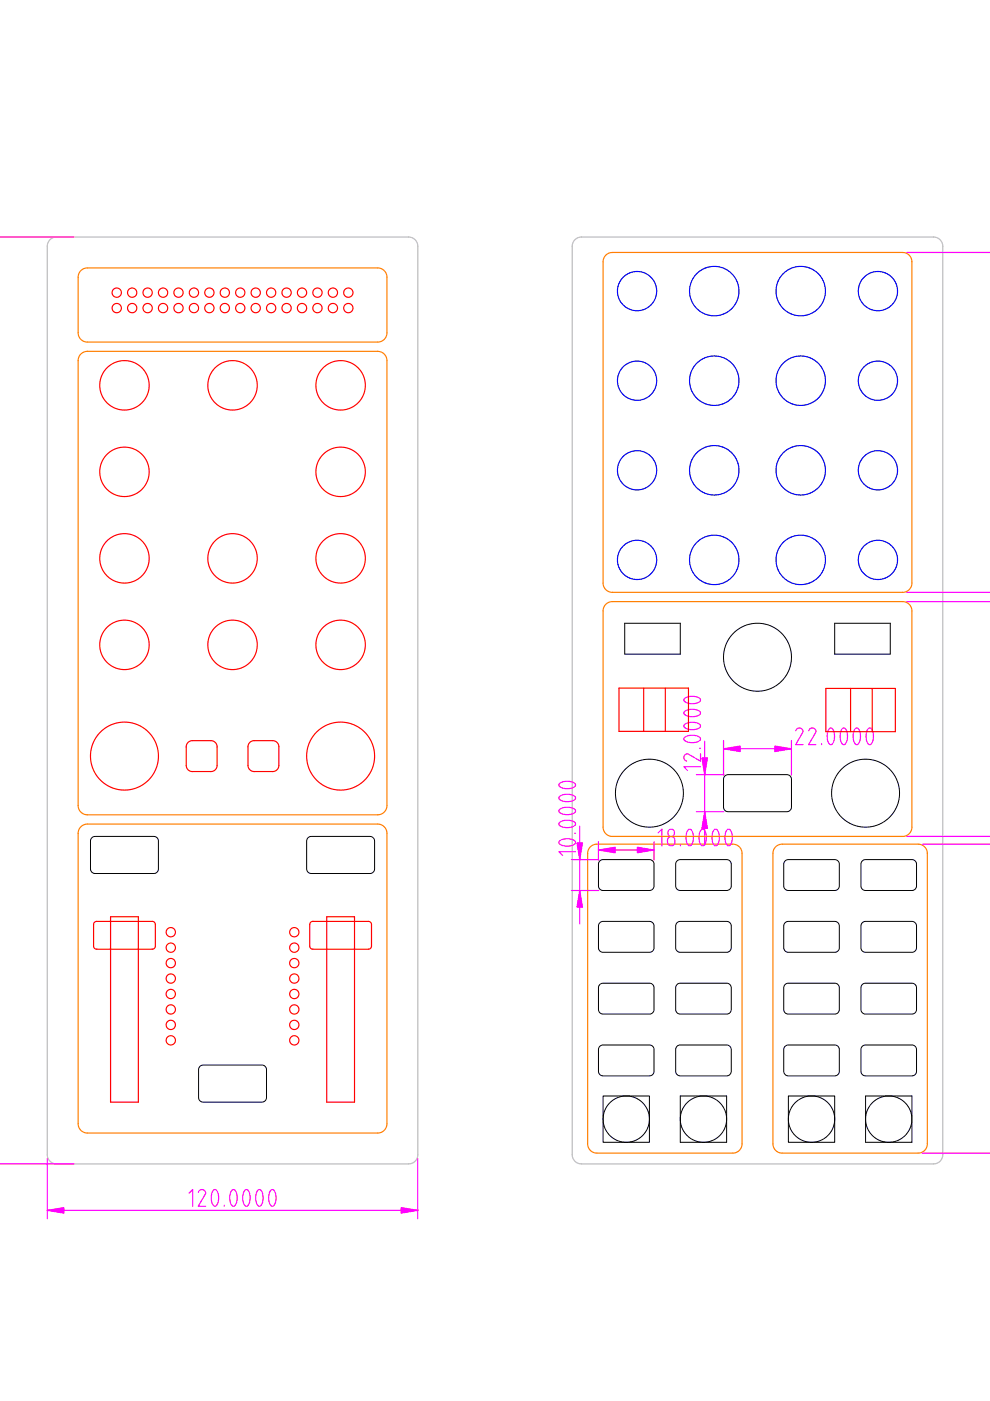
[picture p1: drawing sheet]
<svg xmlns="http://www.w3.org/2000/svg" width="210mm" height="297mm" viewBox="0 0 210 297" stroke-linecap="round" stroke-linejoin="round" font-family="sans-serif">
<g fill="none" stroke="#00f" stroke-width=".25">
<circle cx="135.1" cy="61.7" r="4.2"/>
<circle cx="151.4" cy="61.7" r="5.2"/>
<circle cx="135.1" cy="99.7" r="4.2"/>
<circle cx="135.1" cy="80.7" r="4.2"/>
<circle cx="151.4" cy="99.7" r="5.2"/>
<circle cx="151.4" cy="80.7" r="5.2"/>
<circle cx="135.1" cy="118.7" r="4.2"/>
<circle cx="151.4" cy="118.7" r="5.2"/>
</g>
<g fill="none" stroke="#000" stroke-width=".21">
<path d="M19.5 177.6l.7-.3 12.9 .1 .3 .4 .2 .5-.1 6.4-.4 .4-.5 .1-12.9-.1-.4-.3-.1-.6v-5.9zM65.3 177.6l.7-.3 12.9 .1 .4 .4 .1 .5-.1 6.4-.4 .4-.4 .1-12.9-.1-.4-.4-.2-.5v-5.9zM153.7 164.5l.7-.3 12.9 .1 .3 .4 .2 .5-.1 6.4-.4 .4-.5 .1-12.9-.1-.4-.4-.1-.5v-5.9zM127.2 182.5l.7-.2 10.2 .1 .4 .3 .2 .5-.1 5.1-.4 .4-.5 .1-10.3-.1-.4-.3-.1-.5v-4.7zM127.2 195.6l.7-.2 10.2 .1 .4 .3 .2 .5-.1 5.1-.4 .4-.5 .1-10.3-.1-.4-.3-.1-.5v-4.7zM143.5 182.5l.7-.2 10.3 .1 .4 .3 .1 .5-.1 5.1-.3 .4-.5 .1-10.3-.1-.4-.3-.1-.5v-4.7zM143.5 195.6l.7-.2 10.3 .1 .4 .3 .1 .5-.1 5.1-.3 .4-.5 .1-10.3-.1-.4-.3-.1-.5v-4.7zM127.2 208.7l.7-.2 10.2 .1 .4 .3 .2 .5-.1 5.1-.4 .4-.5 .1-10.3-.1-.4-.3-.1-.5v-4.7zM143.5 208.7l.7-.2 10.3 .1 .4 .3 .1 .5-.1 5.1-.3 .4-.5 .1-10.3-.1-.4-.3-.1-.5v-4.7zM42.4 226.1l.7-.3 12.9 .1 .3 .4 .2 .4-.1 6.4-.4 .4-.5 .2-12.9-.1-.4-.4-.1-.5v-5.9zM127.2 221.9l.7-.3 10.2 .1 .4 .3 .2 .5-.1 5.1-.4 .4-.5 .1-10.3-.1-.4-.3-.1-.5v-4.7zM127.9 232.4h9.8v9.8h-9.8z"/>
<path d="M143.5 221.9l.7-.3 10.3 .1 .4 .3 .1 .5-.1 5.1-.3 .4-.5 .1-10.3-.1-.4-.3-.1-.5v-4.7zM144.2 232.4h9.9v9.8h-9.9z"/>
<circle cx="160.6" cy="139.3" r="7.2"/>
<circle cx="132.8" cy="237.3" r="4.9"/>
<circle cx="149.1" cy="237.3" r="4.9"/>
</g>
<path d="M10.6 50.8l.6-.4 .8-.1h74.6l1.1 .3 .8 .9 .1 .7v192.6l-.4 1.1-.9 .7-.7 .2h-74.7l-1.1-.4-.6-.9-.2-.7v-192.6l.2-.8zM121.9 50.8l.6-.4 .8-.1h74.6l1.1 .3 .8 .9 .1 .7v192.6l-.4 1.1-.9 .7-.7 .2h-74.7l-1.1-.4-.6-.9-.2-.7v-192.6l.2-.8z" fill="none" stroke="#bababa" stroke-width=".25"/>
<path d="M23.4 194.4h5.9v39.3h-5.9zM69.3 194.4h5.9v39.3h-5.9z" fill="none" stroke="#f00" stroke-width=".25"/>
<path d="M0 50.3h15.7M0 246.8h15.7M10 245.7v12.7M10 256.6h78.6M88.6 245.7v12.7" fill="none" stroke="#f0f" stroke-width=".25"/>
<path d="M10 256.6l3.6-.6v1.2z" fill="#f0f"/>
<path d="M10 256.6l3.6-.6v1.2z" fill="#f0f" stroke="#f0f" stroke-width=".25"/>
<path d="M85.1 256l3.5 .6-3.5 .6z" fill="#f0f"/>
<path d="M85.1 256l3.5 .6-3.5 .6z" fill="#f0f" stroke="#f0f" stroke-width=".25"/>
<path d="M126.9 178.5v3.9M138.7 178.5v3.9M126.9 180.2h11.8M40.1 253l.8-.8v3.5M42.1 252.8a.77 .77 0 0 1 .9-.6 .77 .77 0 0 1 .6 .9l-1.6 2.6h1.6M45.3 252.3l.3-.1a.91 .91 0 0 1 .7 1 2.41 2.41 0 0 1-.6 2.5h-.1a.91 .91 0 0 1-.7-.9 2.9 2.9 0 0 1 .4-2.5zM47.5 255.5v.2M49.2 252.3l.3-.1a.91 .91 0 0 1 .7 1 2.41 2.41 0 0 1-.6 2.5h-.1a.91 .91 0 0 1-.7-.9 2.9 2.9 0 0 1 .4-2.5zM52 252.3l.3-.1a.91 .91 0 0 1 .7 1 2.41 2.41 0 0 1-.6 2.5h-.2a.91 .91 0 0 1-.7-.9 2.9 2.9 0 0 1 .5-2.5zM54.7 252.3l.3-.1a.91 .91 0 0 1 .7 1 2.41 2.41 0 0 1-.6 2.5h-.1a.91 .91 0 0 1-.7-.9 2.9 2.9 0 0 1 .4-2.5zM57.5 252.3l.3-.1a.91 .91 0 0 1 .7 1 2.41 2.41 0 0 1-.6 2.5h-.2a.91 .91 0 0 1-.7-.9 2.9 2.9 0 0 1 .5-2.5z" fill="none" stroke="#f0f" stroke-width=".25"/>
<g fill="none" stroke="#f00" stroke-width=".25">
<circle cx="26.4" cy="81.7" r="5.2"/>
<circle cx="49.3" cy="81.7" r="5.2"/>
<circle cx="72.2" cy="81.7" r="5.2"/>
<circle cx="26.4" cy="118.4" r="5.2"/>
<circle cx="26.4" cy="100" r="5.2"/>
<circle cx="49.3" cy="118.4" r="5.2"/>
<circle cx="72.2" cy="118.4" r="5.2"/>
<circle cx="72.2" cy="100" r="5.2"/>
<circle cx="26.4" cy="136.7" r="5.2"/>
<circle cx="49.3" cy="136.7" r="5.2"/>
<circle cx="72.2" cy="136.7" r="5.2"/>
<circle cx="26.4" cy="160.3" r="7.2"/>
<circle cx="72.2" cy="160.3" r="7.2"/>
<circle cx="36.2" cy="197.6" r=".98"/>
<circle cx="62.4" cy="197.6" r=".98"/>
<circle cx="36.2" cy="217.3" r=".98"/>
<circle cx="36.2" cy="214" r=".98"/>
<circle cx="36.2" cy="210.7" r=".98"/>
<circle cx="36.2" cy="207.5" r=".98"/>
<circle cx="36.2" cy="204.2" r=".98"/>
<circle cx="36.2" cy="200.9" r=".98"/>
<circle cx="62.4" cy="217.3" r=".98"/>
<circle cx="62.4" cy="207.5" r=".98"/>
<circle cx="62.4" cy="214" r=".98"/>
<circle cx="62.4" cy="210.7" r=".98"/>
<circle cx="62.4" cy="204.2" r=".98"/>
<circle cx="62.4" cy="200.9" r=".98"/>
<circle cx="36.2" cy="220.6" r=".98"/>
<circle cx="62.4" cy="220.6" r=".98"/>
</g>
<path d="M17.2 57.4l.6-.4 .7-.2 62 .1 1 .6 .5 1.1v12.4l-.2 .6-.5 .5-.6 .3-.6 .1h-62l-1.1-.7-.4-1.1v-12l.1-.7zM17.2 175.3l.6-.4 .7-.2h61.6l.8 .2 .6 .4 .4 .6 .1 .8v61.6l-.1 .7-.4 .7-.7 .4-.7 .1h-61.6l-.7-.1-.7-.5-.4-.6-.1-.7v-61.6l.1-.8zM125.2 179.5l.6-.4 .7-.1h28.9l1 .3 .7 .8 .2 .8v61.7l-.3 1-.8 .7-.8 .2h-28.9l-1-.3-.7-.8-.2-.9v-61.6l.2-.7zM164.5 179.5l.6-.4 .7-.1h28.9l1 .3 .7 .8 .2 .8v61.7l-.3 1-.8 .7-.8 .2h-28.9l-1-.3-.7-.8-.2-.9v-61.6l.1-.7z" fill="none" stroke="#ff7f00" stroke-width=".25"/>
<g fill="none" stroke="#000" stroke-width=".21">
<path d="M166.5 182.5l.6-.2 10.3 .1 .4 .3 .2 .5-.2 5.1-.3 .3-.5 .2-10.3-.1-.4-.3-.1-.5v-4.7zM166.5 195.6l.6-.2 10.3 .1 .4 .3 .2 .5-.2 5.1-.3 .3-.5 .2-10.3-.1-.4-.3-.1-.5v-4.7zM182.8 182.5l.7-.2 10.3 .1 .4 .3 .1 .5-.1 5.1-.3 .3-.5 .2-10.3-.1-.4-.3-.2-.5v-4.7zM182.8 195.6l.7-.2 10.3 .1 .4 .3 .1 .5-.1 5.1-.3 .3-.5 .2-10.3-.1-.4-.3-.2-.5v-4.7zM166.5 208.7l.6-.2 10.3 .1 .4 .3 .2 .5-.2 5.1-.3 .3-.5 .2-10.3-.1-.4-.3-.1-.5v-4.7zM182.8 208.7l.7-.2 10.3 .1 .4 .3 .1 .5-.1 5.1-.3 .3-.5 .2-10.3-.1-.4-.3-.2-.5v-4.7zM166.5 221.9l.6-.3 10.3 .1 .4 .3 .2 .5-.2 5.1-.3 .3-.5 .2-10.3-.1-.4-.3-.1-.5v-4.7zM167.2 232.4h9.8v9.8h-9.8zM182.8 221.9l.7-.3 10.3 .1 .4 .3 .1 .5-.1 5.1-.3 .3-.5 .2-10.3-.1-.4-.3-.2-.5v-4.7zM183.5 232.4h9.8v9.8h-9.8z"/>
<circle cx="172.1" cy="237.3" r="4.9"/>
<circle cx="188.4" cy="237.3" r="4.9"/>
</g>
<path d="M126.9 180.2l3.5-.6v1.2z" fill="#f0f"/>
<path d="M126.9 180.2l3.5-.6v1.2z" fill="#f0f" stroke="#f0f" stroke-width=".25"/>
<path d="M135.1 179.6l3.6 .6-3.6 .6z" fill="#f0f"/>
<path d="M135.1 179.6l3.6 .6-3.6 .6z" fill="#f0f" stroke="#f0f" stroke-width=".25"/>
<path d="M122.9 175.2v20.7M139.6 176.6l.7-.8v3.5M141.8 177.6a.79 .79 0 0 1 .8-.2 .79 .79 0 0 1 .5 .8v.3a.79 .79 0 0 1-.8 .8 .79 .79 0 0 1-.8-.8v-.5zM141.8 176a.69 .69 0 0 1 .8-.1 .69 .69 0 0 1 .4 .6v.2a.69 .69 0 0 1-.7 .7 .69 .69 0 0 1-.7-.7zM144.3 179.1v.2M145.9 175.9l.3-.1a.91 .91 0 0 1 .7 1 2.41 2.41 0 0 1-.5 2.5h-.2a.91 .91 0 0 1-.7-.9 2.9 2.9 0 0 1 .4-2.5zM148.7 175.9l.3-.1a.91 .91 0 0 1 .7 1 2.41 2.41 0 0 1-.6 2.5h-.1a.91 .91 0 0 1-.7-.9 2.9 2.9 0 0 1 .4-2.5zM151.4 175.9l.3-.1a.91 .91 0 0 1 .7 1 2.41 2.41 0 0 1-.5 2.5h-.2a.91 .91 0 0 1-.7-.9 2.9 2.9 0 0 1 .4-2.5zM154.2 175.9l.3-.1a.91 .91 0 0 1 .7 1 2.41 2.41 0 0 1-.6 2.5h-.1a.91 .91 0 0 1-.7-.9 2.9 2.9 0 0 1 .4-2.5zM121.1 182.3h5.9M121.1 188.8h5.9" fill="none" stroke="#f0f" stroke-width=".25"/>
<path d="M122.3 178.7h1.2l-.6 3.6z" fill="#f0f"/>
<path d="M122.3 178.7h1.2l-.6 3.6z" fill="#f0f" stroke="#f0f" stroke-width=".25"/>
<path d="M122.9 188.8l.6 3.5h-1.2z" fill="#f0f"/>
<path d="M122.9 188.8l.6 3.5h-1.2z" fill="#f0f" stroke="#f0f" stroke-width=".25"/>
<path d="M153.4 157v7.3M153.4 158.8h14.4M167.8 157v7.3M118.6 178.3a2.64 2.64 0 0 1 3.4 .2v.1a.91 .91 0 0 1-1 .7 2.41 2.41 0 0 1-2.5-.6zM118.6 174.4a2.64 2.64 0 0 1 3.4 .2v.1a.91 .91 0 0 1-1 .7 2.41 2.41 0 0 1-2.5-.6zM118.6 171.6a2.64 2.64 0 0 1 3.4 .3 .91 .91 0 0 1-1 .7 2.41 2.41 0 0 1-2.5-.5zM118.6 168.9a2.64 2.64 0 0 1 3.4 .2v.1a.91 .91 0 0 1-1 .7 2.41 2.41 0 0 1-2.5-.6zM118.6 166.1a2.64 2.64 0 0 1 3.4 .3 .91 .91 0 0 1-1 .7 2.41 2.41 0 0 1-2.5-.6zM121.8 176.7h.2M122 180.6h-3.5l.8 .8" fill="none" stroke="#f0f" stroke-width=".25"/>
<path d="M153.4 158.8l3.5-.6v1.2z" fill="#f0f"/>
<path d="M153.4 158.8l3.5-.6v1.2z" fill="#f0f" stroke="#f0f" stroke-width=".25"/>
<path d="M164.3 158.2l3.5 .6-3.5 .6z" fill="#f0f"/>
<path d="M164.3 158.2l3.5 .6-3.5 .6z" fill="#f0f" stroke="#f0f" stroke-width=".25"/>
<path d="M149.4 157.2v22M168.7 154.9a.77 .77 0 0 1 .9-.5 .77 .77 0 0 1 .6 .9l-1.5 2.6h1.6M171.5 154.9a.77 .77 0 0 1 .9-.5 .77 .77 0 0 1 .6 .9l-1.6 2.6h1.6M174.2 157.7v.2M175.9 154.5l.3-.2a.91 .91 0 0 1 .7 1 2.41 2.41 0 0 1-.6 2.6h-.2a.91 .91 0 0 1-.6-1 2.9 2.9 0 0 1 .4-2.4zM178.6 154.5l.3-.2a.91 .91 0 0 1 .7 1 2.41 2.41 0 0 1-.6 2.6h-.1a.91 .91 0 0 1-.7-1 2.9 2.9 0 0 1 .4-2.4zM181.4 154.5l.3-.2a.91 .91 0 0 1 .7 1 2.41 2.41 0 0 1-.6 2.6h-.2a.91 .91 0 0 1-.6-1 2.9 2.9 0 0 1 .4-2.4zM184.1 154.5l.3-.2a.91 .91 0 0 1 .7 1 2.41 2.41 0 0 1-.6 2.6h-.1a.91 .91 0 0 1-.7-1 2.9 2.9 0 0 1 .4-2.4zM147.6 164.2h5.9M147.6 172.1h5.9" fill="none" stroke="#f0f" stroke-width=".25"/>
<path d="M148.8 160.7h1.2l-.6 3.5z" fill="#f0f"/>
<path d="M148.8 160.7h1.2l-.6 3.5z" fill="#f0f" stroke="#f0f" stroke-width=".25"/>
<path d="M149.4 172.1l.6 3.5h-1.2z" fill="#f0f"/>
<path d="M149.4 172.1l.6 3.5h-1.2z" fill="#f0f" stroke="#f0f" stroke-width=".25"/>
<g fill="none" stroke="#f0f" stroke-width=".25">
<path d="M192.3 53.5h17.7M192.3 127.6h17.7M192.3 125.6h17.7M145.1 156.4a2.64 2.64 0 0 1 3.4 .2v.1a.91 .91 0 0 1-1 .7 2.41 2.41 0 0 1-2.5-.6zM145.1 153.6a2.64 2.64 0 0 1 3.4 .2v.1a.91 .91 0 0 1-1 .7 2.41 2.41 0 0 1-2.5-.6zM145.1 150.9a2.64 2.64 0 0 1 3.4 .2v.1a.91 .91 0 0 1-1 .7 2.41 2.41 0 0 1-2.5-.6zM145.1 148.1a2.64 2.64 0 0 1 3.4 .2v.1a.91 .91 0 0 1-1 .7 2.41 2.41 0 0 1-2.5-.6zM148.3 158.6h.2M148.5 159.8v1.6l-2.8-1.6a.79 .79 0 0 0-.7 .7 .79 .79 0 0 0 .6 .9M148.5 162.6h-3.5l.8 .8M192.3 177.3h17.7M195.5 179h14.5"/>
<path d="M195.5 244.5h14.5"/>
</g>
<path d="M128.5 54.1l.6-.4 .7-.2h61.6l.8 .2 .6 .5 .4 .6 .1 .7v68.1l-.1 .8-.5 .7-.6 .4-.7 .1h-61.6l-.8-.2-.6-.5-.4-.6-.1-.7v-68.1l.1-.8zM17.2 75.1l.6-.5 .7-.1h61.6l.9 .2 .7 .7 .3 1.1v94.3l-.2 .9-.6 .7-1.1 .4h-61.6l-.9-.3-.7-.6-.3-1.1v-94.3l.1-.8zM128.5 128.1l.6-.4 .7-.1h61.6l1.2 .3 .5 .8 .2 .8v45.9l-.4 1.2-.6 .5-.9 .2h-61.6l-1.1-.4-.6-.7-.2-.8v-45.9l.1-.8z" fill="none" stroke="#ff7f00" stroke-width=".25"/>
<g fill="none" stroke="#00f" stroke-width=".25">
<circle cx="169.8" cy="61.7" r="5.2"/>
<circle cx="186.1" cy="61.7" r="4.2"/>
<circle cx="169.8" cy="99.7" r="5.2"/>
<circle cx="169.8" cy="80.7" r="5.2"/>
<circle cx="186.1" cy="80.7" r="4.2"/>
<circle cx="186.1" cy="99.7" r="4.2"/>
<circle cx="169.8" cy="118.7" r="5.2"/>
<circle cx="186.1" cy="118.7" r="4.2"/>
</g>
<g fill="none" stroke="#000" stroke-width=".21">
<path d="M132.5 132.1h11.7v6.6h-11.7zM177 132.1h11.8v6.6h-11.8z"/>
<circle cx="137.7" cy="168.2" r="7.2"/>
<circle cx="183.5" cy="168.2" r="7.2"/>
</g>
<g fill="none" stroke="#f00" stroke-width=".25">
<path d="M39.9 157.4l.8-.4h4l1 .4 .3 .9v4l-.4 .9-.8 .4h-4l-.9-.4-.4-.8v-4.1zM53 157.4l.8-.4h4l.9 .4 .4 .9v4l-.4 .9-.8 .4h-4l-.9-.4-.4-.8v-4.1zM131.2 145.9h14.8v9.2h-14.8zM136.5 145.9v9.2M141.1 145.9v9.2M175.1 146h14.7v9.1h-14.7zM180.3 146v9.1M184.9 146v9.1M20 195.5l.5-.1h12l.4 .6v4.9l-.3 .2-.3 .1h-12.1l-.4-.6v-4.6zM65.9 195.5l.4-.1h12.1l.4 .6-.1 4.9-.2 .2-.4 .1h-12l-.4-.6v-4.6z"/>
<circle cx="24.8" cy="62" r=".98"/>
<circle cx="24.8" cy="65.3" r=".98"/>
<circle cx="28" cy="65.3" r=".98"/>
<circle cx="28" cy="62" r=".98"/>
<circle cx="31.3" cy="65.3" r=".98"/>
<circle cx="31.3" cy="62" r=".98"/>
<circle cx="34.6" cy="62" r=".98"/>
<circle cx="34.6" cy="65.3" r=".98"/>
<circle cx="37.8" cy="62" r=".98"/>
<circle cx="37.8" cy="65.3" r=".98"/>
<circle cx="41.1" cy="62" r=".98"/>
<circle cx="41.1" cy="65.3" r=".98"/>
<circle cx="44.4" cy="62" r=".98"/>
<circle cx="44.4" cy="65.3" r=".98"/>
<circle cx="47.7" cy="62" r=".98"/>
<circle cx="47.7" cy="65.3" r=".98"/>
<circle cx="50.9" cy="62" r=".98"/>
<circle cx="50.9" cy="65.3" r=".98"/>
<circle cx="54.2" cy="62" r=".98"/>
<circle cx="54.2" cy="65.3" r=".98"/>
<circle cx="57.5" cy="65.3" r=".98"/>
<circle cx="57.5" cy="62" r=".98"/>
<circle cx="60.8" cy="65.3" r=".98"/>
<circle cx="60.8" cy="62" r=".98"/>
<circle cx="64" cy="65.3" r=".98"/>
<circle cx="64" cy="62" r=".98"/>
<circle cx="67.3" cy="62" r=".98"/>
<circle cx="67.3" cy="65.3" r=".98"/>
<circle cx="70.6" cy="65.3" r=".98"/>
<circle cx="70.6" cy="62" r=".98"/>
<circle cx="73.9" cy="62" r=".98"/>
<circle cx="73.9" cy="65.3" r=".98"/>
</g>
</svg>
